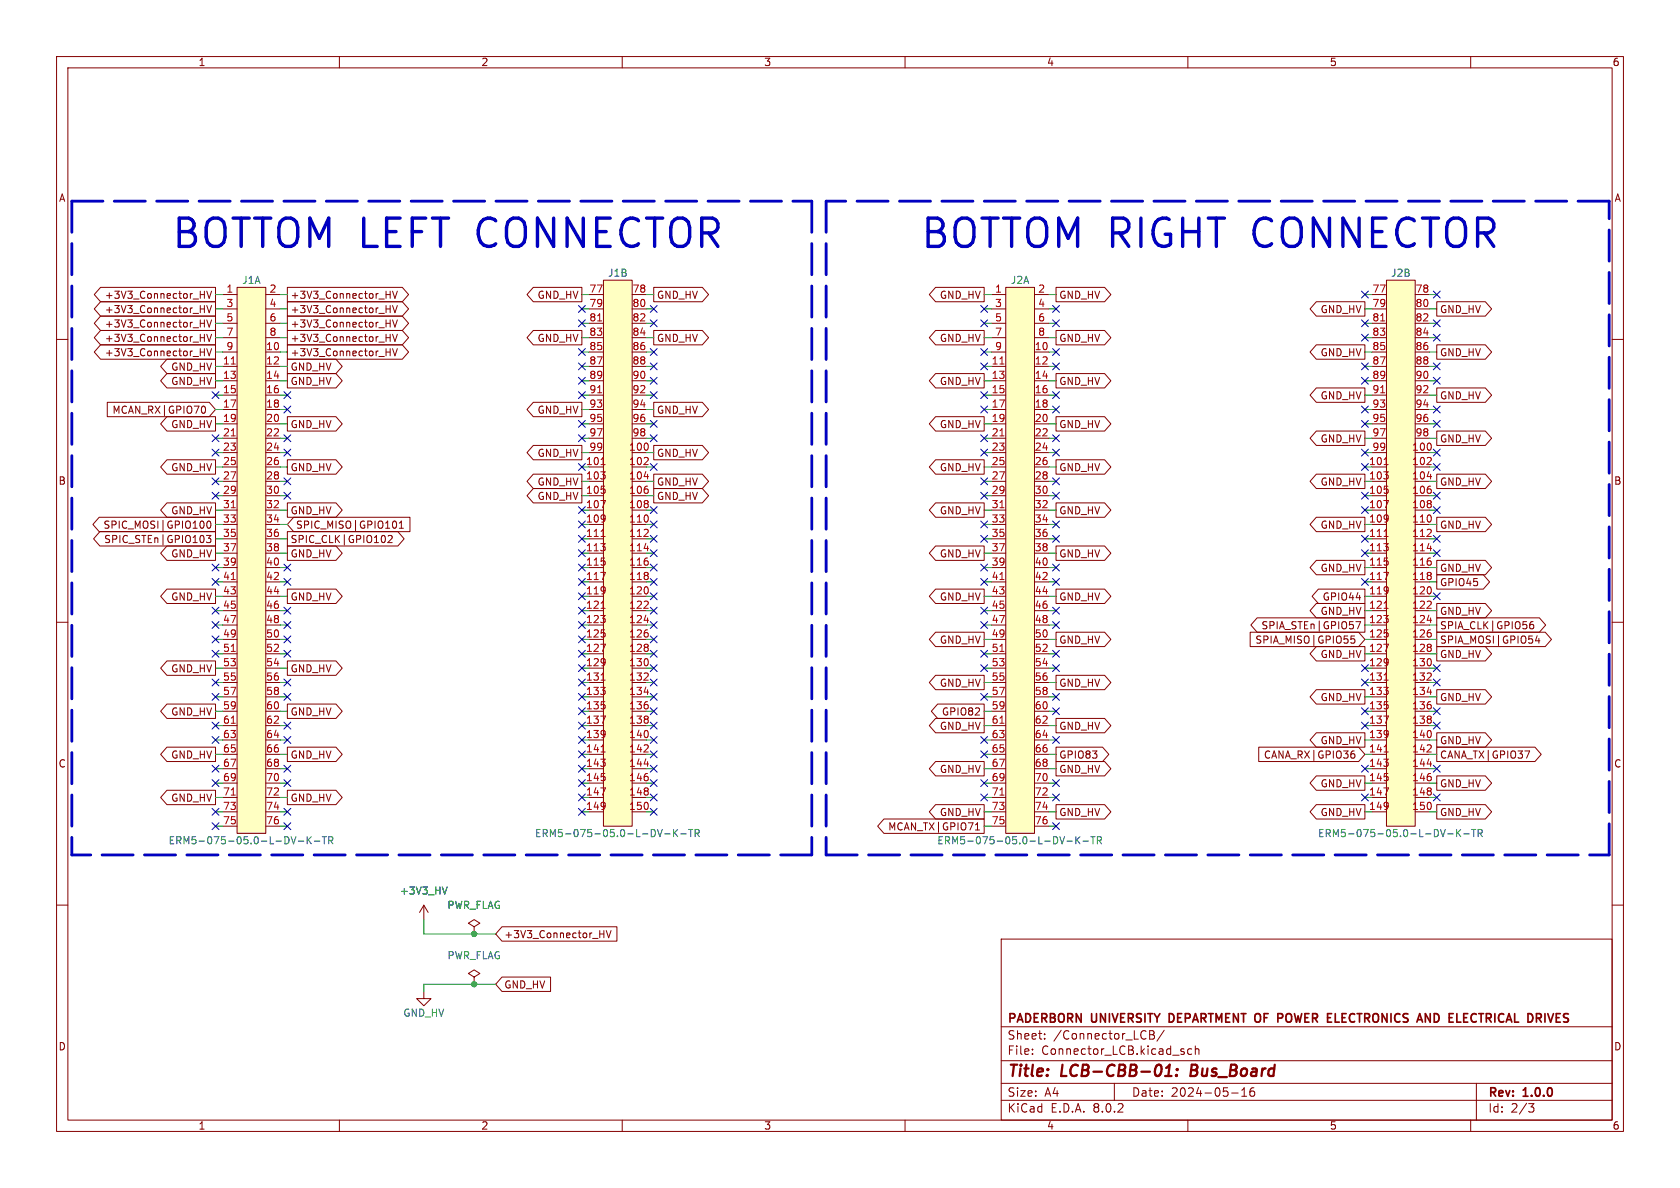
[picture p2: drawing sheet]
<svg xmlns="http://www.w3.org/2000/svg" width="297mm" height="210mm" viewBox="0 0 297 210" stroke-linecap="round" stroke-linejoin="round" font-family="sans-serif">
<defs><g id="words">
<g font-size="7" fill="#0000c2">
<text x="30.1" y="44.2">BOTTOM LEFT CONNECTOR</text>
<text x="162.5" y="44.2">BOTTOM RIGHT CONNECTOR</text>
</g>
<g font-size="2.8" fill="#840000">
<text x="178" y="190.9">Title:</text>
<text x="187.7" y="190.9">LCB-CBB-01:</text>
<text x="211.3" y="190.9">Bus_Board</text>
</g>
<g font-size="2.1" fill="#840000">
<text x="178" y="184">Sheet:</text>
<text x="178" y="181.2">PADERBORN</text>
<text x="186.2" y="184">/Connector_LCB/</text>
<text x="193" y="181.2">UNIVERSITY</text>
<text x="207.3" y="181.2">DEPARTMENT OF</text>
<text x="227.8" y="181.2">POWER</text>
<text x="237.1" y="181.2">ELECTRONICS</text>
<text x="253.7" y="181.2">AND</text>
<text x="259.8" y="181.2">ELECTRICAL DRIVES</text>
<text x="178" y="186.7">File:</text>
<text x="184.1" y="186.7">Connector_LCB.kicad_sch</text>
<text x="178" y="196.9">KiCad</text>
<text x="178" y="194.1">Size:</text>
<text x="184.7" y="194.1">A4</text>
<text x="185.7" y="196.9">E.D.A.</text>
<text x="193.3" y="196.9">8.0.2</text>
<text x="200" y="194.1">Date:</text>
<text x="207" y="194.1">2024-05-16</text>
<text x="263" y="194.3">Rev:</text>
<text x="263" y="196.9">Id:</text>
<text x="267.1" y="196.9">2/3</text>
<text x="269.4" y="194.3">1.0.0</text>
</g>
<g font-size="1.8" fill="#840000">
<text x="35" y="11.9">1</text>
<text x="85" y="11.9">2</text>
<text x="135" y="11.9">3</text>
<text x="185" y="11.9">4</text>
<text x="235" y="11.9">5</text>
<text x="285" y="11.9">6</text>
<text x="10.3" y="35.9">A</text>
<text x="285.3" y="35.9">A</text>
<text x="18.4" y="53">+3V3_Connector_HV</text>
<text x="51.3" y="53">+3V3_Connector_HV</text>
<text x="94.9" y="53">GND_HV</text>
<text x="116" y="53">GND_HV</text>
<text x="166.1" y="53">GND_HV</text>
<text x="187.2" y="53">GND_HV</text>
<text x="18.4" y="55.6">+3V3_Connector_HV</text>
<text x="18.4" y="58.1">+3V3_Connector_HV</text>
<text x="51.3" y="55.6">+3V3_Connector_HV</text>
<text x="51.3" y="58.1">+3V3_Connector_HV</text>
<text x="233.4" y="55.6">GND_HV</text>
<text x="254.5" y="55.6">GND_HV</text>
<text x="18.4" y="63.2">+3V3_Connector_HV</text>
<text x="18.4" y="60.6">+3V3_Connector_HV</text>
<text x="30.2" y="65.7">GND_HV</text>
<text x="51.3" y="65.7">GND_HV</text>
<text x="51.3" y="63.2">+3V3_Connector_HV</text>
<text x="51.3" y="60.6">+3V3_Connector_HV</text>
<text x="94.9" y="60.6">GND_HV</text>
<text x="116" y="60.6">GND_HV</text>
<text x="166.1" y="60.6">GND_HV</text>
<text x="187.2" y="60.6">GND_HV</text>
<text x="233.4" y="63.2">GND_HV</text>
<text x="254.5" y="63.2">GND_HV</text>
<text x="30.2" y="68.3">GND_HV</text>
<text x="51.3" y="68.3">GND_HV</text>
<text x="166.1" y="68.3">GND_HV</text>
<text x="187.2" y="68.3">GND_HV</text>
<text x="233.4" y="70.8">GND_HV</text>
<text x="254.5" y="70.8">GND_HV</text>
<text x="19.8" y="73.3">MCAN_RX|GPIO70</text>
<text x="30.2" y="75.9">GND_HV</text>
<text x="51.3" y="75.9">GND_HV</text>
<text x="94.9" y="73.3">GND_HV</text>
<text x="116" y="73.3">GND_HV</text>
<text x="166.1" y="75.9">GND_HV</text>
<text x="187.2" y="75.9">GND_HV</text>
<text x="30.2" y="83.5">GND_HV</text>
<text x="51.3" y="83.5">GND_HV</text>
<text x="94.9" y="81">GND_HV</text>
<text x="116" y="81">GND_HV</text>
<text x="166.1" y="83.5">GND_HV</text>
<text x="187.2" y="83.5">GND_HV</text>
<text x="233.4" y="78.4">GND_HV</text>
<text x="254.5" y="78.4">GND_HV</text>
<text x="10.3" y="85.9">B</text>
<text x="94.9" y="86">GND_HV</text>
<text x="94.9" y="88.6">GND_HV</text>
<text x="116" y="88.6">GND_HV</text>
<text x="116" y="86">GND_HV</text>
<text x="233.4" y="86">GND_HV</text>
<text x="254.5" y="86">GND_HV</text>
<text x="285.3" y="85.9">B</text>
<text x="18.2" y="93.7">SPIC_MOSI|GPIO100</text>
<text x="30.2" y="91.1">GND_HV</text>
<text x="51.3" y="91.1">GND_HV</text>
<text x="52.2" y="93.7">SPIC_MISO|GPIO101</text>
<text x="166.1" y="91.1">GND_HV</text>
<text x="187.2" y="91.1">GND_HV</text>
<text x="233.4" y="93.7">GND_HV</text>
<text x="254.5" y="93.7">GND_HV</text>
<text x="18.3" y="96.2">SPIC_STEn|GPIO103</text>
<text x="30.2" y="98.7">GND_HV</text>
<text x="51.3" y="96.2">SPIC_CLK|GPIO102</text>
<text x="51.3" y="98.7">GND_HV</text>
<text x="166.1" y="98.7">GND_HV</text>
<text x="187.2" y="98.7">GND_HV</text>
<text x="233.4" y="101.3">GND_HV</text>
<text x="254.5" y="101.3">GND_HV</text>
<text x="30.2" y="106.4">GND_HV</text>
<text x="51.3" y="106.4">GND_HV</text>
<text x="166.1" y="106.4">GND_HV</text>
<text x="187.2" y="106.4">GND_HV</text>
<text x="233.7" y="106.4">GPIO44</text>
<text x="254.5" y="103.8">GPIO45</text>
<text x="166.1" y="114">GND_HV</text>
<text x="187.2" y="114">GND_HV</text>
<text x="221.8" y="114">SPIA_MISO|GPIO55</text>
<text x="222.9" y="111.4">SPIA_STEn|GPIO57</text>
<text x="233.4" y="108.9">GND_HV</text>
<text x="254.5" y="114">SPIA_MOSI|GPIO54</text>
<text x="254.5" y="108.9">GND_HV</text>
<text x="254.5" y="111.4">SPIA_CLK|GPIO56</text>
<text x="30.2" y="119.1">GND_HV</text>
<text x="51.3" y="119.1">GND_HV</text>
<text x="233.4" y="116.5">GND_HV</text>
<text x="254.5" y="116.5">GND_HV</text>
<text x="166.1" y="121.6">GND_HV</text>
<text x="187.2" y="121.6">GND_HV</text>
<text x="233.4" y="124.1">GND_HV</text>
<text x="254.5" y="124.1">GND_HV</text>
<text x="30.2" y="126.7">GND_HV</text>
<text x="51.3" y="126.7">GND_HV</text>
<text x="166.1" y="129.2">GND_HV</text>
<text x="166.4" y="126.7">GPIO82</text>
<text x="187.2" y="129.2">GND_HV</text>
<text x="233.4" y="131.8">GND_HV</text>
<text x="254.5" y="131.8">GND_HV</text>
<text x="10.3" y="135.9">C</text>
<text x="30.2" y="134.3">GND_HV</text>
<text x="51.3" y="134.3">GND_HV</text>
<text x="166.1" y="136.8">GND_HV</text>
<text x="187.2" y="134.3">GPIO83</text>
<text x="187.2" y="136.8">GND_HV</text>
<text x="223.3" y="134.3">CANA_RX|GPIO36</text>
<text x="254.5" y="134.3">CANA_TX|GPIO37</text>
<text x="285.3" y="135.9">C</text>
<text x="30.2" y="141.9">GND_HV</text>
<text x="51.3" y="141.9">GND_HV</text>
<text x="233.4" y="139.4">GND_HV</text>
<text x="254.5" y="139.4">GND_HV</text>
<text x="156.9" y="147">MCAN_TX|GPIO71</text>
<text x="166.1" y="144.5">GND_HV</text>
<text x="187.2" y="144.5">GND_HV</text>
<text x="233.4" y="144.5">GND_HV</text>
<text x="254.5" y="144.5">GND_HV</text>
<text x="89.1" y="166.1">+3V3_Connector_HV</text>
<text x="89.1" y="174.9">GND_HV</text>
<text x="10.3" y="185.9">D</text>
<text x="285.3" y="185.9">D</text>
<text x="35" y="199.9">1</text>
<text x="85" y="199.9">2</text>
<text x="135" y="199.9">3</text>
<text x="185" y="199.9">4</text>
<text x="235" y="199.9">5</text>
<text x="285" y="199.9">6</text>
</g>
<g font-size="1.8" fill="#a90000">
<text x="39.9" y="51.8">1</text>
<text x="47.6" y="51.8">2</text>
<text x="104.1" y="51.8">77</text>
<text x="111.7" y="51.8">78</text>
<text x="175.8" y="51.8">1</text>
<text x="183.4" y="51.8">2</text>
<text x="242.5" y="51.8">77</text>
<text x="250.1" y="51.8">78</text>
<text x="39.9" y="54.4">3</text>
<text x="39.9" y="56.9">5</text>
<text x="39.9" y="59.4">7</text>
<text x="47.6" y="54.4">4</text>
<text x="47.6" y="56.9">6</text>
<text x="47.6" y="59.4">8</text>
<text x="104.1" y="54.4">79</text>
<text x="104.1" y="56.9">81</text>
<text x="104.1" y="59.4">83</text>
<text x="111.7" y="54.4">80</text>
<text x="111.7" y="56.9">82</text>
<text x="111.7" y="59.4">84</text>
<text x="175.8" y="54.4">3</text>
<text x="175.8" y="56.9">5</text>
<text x="175.8" y="59.4">7</text>
<text x="183.4" y="54.4">4</text>
<text x="183.4" y="56.9">6</text>
<text x="183.4" y="59.4">8</text>
<text x="242.5" y="54.4">79</text>
<text x="242.5" y="56.9">81</text>
<text x="242.5" y="59.4">83</text>
<text x="250.1" y="54.4">80</text>
<text x="250.1" y="56.9">82</text>
<text x="250.1" y="59.4">84</text>
<text x="39.3" y="64.5">11</text>
<text x="39.9" y="62">9</text>
<text x="46.9" y="62">10</text>
<text x="46.9" y="64.5">12</text>
<text x="104.1" y="62">85</text>
<text x="104.1" y="64.5">87</text>
<text x="111.7" y="62">86</text>
<text x="111.7" y="64.5">88</text>
<text x="175.2" y="64.5">11</text>
<text x="175.8" y="62">9</text>
<text x="182.8" y="62">10</text>
<text x="182.8" y="64.5">12</text>
<text x="242.5" y="62">85</text>
<text x="242.5" y="64.5">87</text>
<text x="250.1" y="62">86</text>
<text x="250.1" y="64.5">88</text>
<text x="39.3" y="67.1">13</text>
<text x="39.3" y="69.6">15</text>
<text x="46.9" y="67.1">14</text>
<text x="46.9" y="69.6">16</text>
<text x="104.1" y="67.1">89</text>
<text x="104.1" y="69.6">91</text>
<text x="111.7" y="67.1">90</text>
<text x="111.7" y="69.6">92</text>
<text x="175.2" y="67.1">13</text>
<text x="175.2" y="69.6">15</text>
<text x="182.8" y="67.1">14</text>
<text x="182.8" y="69.6">16</text>
<text x="242.5" y="67.1">89</text>
<text x="242.5" y="69.6">91</text>
<text x="250.1" y="67.1">90</text>
<text x="250.1" y="69.6">92</text>
<text x="39.3" y="72.1">17</text>
<text x="39.3" y="74.7">19</text>
<text x="39.3" y="77.2">21</text>
<text x="46.9" y="72.1">18</text>
<text x="46.9" y="74.7">20</text>
<text x="46.9" y="77.2">22</text>
<text x="104.1" y="72.1">93</text>
<text x="104.1" y="74.7">95</text>
<text x="104.1" y="77.2">97</text>
<text x="111.7" y="72.1">94</text>
<text x="111.7" y="74.7">96</text>
<text x="111.7" y="77.2">98</text>
<text x="175.2" y="72.1">17</text>
<text x="175.2" y="74.7">19</text>
<text x="175.2" y="77.2">21</text>
<text x="182.8" y="72.1">18</text>
<text x="182.8" y="74.7">20</text>
<text x="182.8" y="77.2">22</text>
<text x="242.5" y="72.1">93</text>
<text x="242.5" y="74.7">95</text>
<text x="242.5" y="77.2">97</text>
<text x="250.1" y="72.1">94</text>
<text x="250.1" y="74.7">96</text>
<text x="250.1" y="77.2">98</text>
<text x="39.3" y="79.8">23</text>
<text x="39.3" y="82.3">25</text>
<text x="46.9" y="79.8">24</text>
<text x="46.9" y="82.3">26</text>
<text x="103.5" y="82.3">101</text>
<text x="104.1" y="79.8">99</text>
<text x="111.1" y="79.8">100</text>
<text x="111.1" y="82.3">102</text>
<text x="175.2" y="79.8">23</text>
<text x="175.2" y="82.3">25</text>
<text x="182.8" y="79.8">24</text>
<text x="182.8" y="82.3">26</text>
<text x="241.9" y="82.3">101</text>
<text x="242.5" y="79.8">99</text>
<text x="249.5" y="79.8">100</text>
<text x="249.5" y="82.3">102</text>
<text x="39.3" y="84.8">27</text>
<text x="39.3" y="87.4">29</text>
<text x="39.3" y="89.9">31</text>
<text x="46.9" y="84.8">28</text>
<text x="46.9" y="87.4">30</text>
<text x="46.9" y="89.9">32</text>
<text x="103.5" y="84.8">103</text>
<text x="103.5" y="87.4">105</text>
<text x="103.5" y="89.9">107</text>
<text x="111.1" y="84.8">104</text>
<text x="111.1" y="87.4">106</text>
<text x="111.1" y="89.9">108</text>
<text x="175.2" y="84.8">27</text>
<text x="175.2" y="87.4">29</text>
<text x="175.2" y="89.9">31</text>
<text x="182.8" y="84.8">28</text>
<text x="182.8" y="87.4">30</text>
<text x="182.8" y="89.9">32</text>
<text x="241.9" y="84.8">103</text>
<text x="241.9" y="87.4">105</text>
<text x="241.9" y="89.9">107</text>
<text x="249.5" y="84.8">104</text>
<text x="249.5" y="87.4">106</text>
<text x="249.5" y="89.9">108</text>
<text x="39.3" y="92.5">33</text>
<text x="39.3" y="95">35</text>
<text x="46.9" y="92.5">34</text>
<text x="46.9" y="95">36</text>
<text x="103.5" y="92.5">109</text>
<text x="103.5" y="95">111</text>
<text x="111.1" y="92.5">110</text>
<text x="111.1" y="95">112</text>
<text x="175.2" y="92.5">33</text>
<text x="175.2" y="95">35</text>
<text x="182.8" y="92.5">34</text>
<text x="182.8" y="95">36</text>
<text x="241.9" y="92.5">109</text>
<text x="241.9" y="95">111</text>
<text x="249.5" y="92.5">110</text>
<text x="249.5" y="95">112</text>
<text x="39.3" y="97.5">37</text>
<text x="39.3" y="100.1">39</text>
<text x="46.9" y="97.5">38</text>
<text x="46.9" y="100.1">40</text>
<text x="103.5" y="97.5">113</text>
<text x="103.5" y="100.1">115</text>
<text x="111.1" y="97.5">114</text>
<text x="111.1" y="100.1">116</text>
<text x="175.2" y="97.5">37</text>
<text x="175.2" y="100.1">39</text>
<text x="182.8" y="97.5">38</text>
<text x="182.8" y="100.1">40</text>
<text x="241.9" y="97.5">113</text>
<text x="241.9" y="100.1">115</text>
<text x="249.5" y="97.5">114</text>
<text x="249.5" y="100.1">116</text>
<text x="39.3" y="102.6">41</text>
<text x="39.3" y="105.2">43</text>
<text x="39.3" y="107.7">45</text>
<text x="46.9" y="102.6">42</text>
<text x="46.9" y="105.2">44</text>
<text x="46.9" y="107.7">46</text>
<text x="103.5" y="102.6">117</text>
<text x="103.5" y="105.2">119</text>
<text x="103.5" y="107.7">121</text>
<text x="111.1" y="102.6">118</text>
<text x="111.1" y="105.2">120</text>
<text x="111.1" y="107.7">122</text>
<text x="175.2" y="102.6">41</text>
<text x="175.2" y="105.2">43</text>
<text x="175.2" y="107.7">45</text>
<text x="182.8" y="102.6">42</text>
<text x="182.8" y="105.2">44</text>
<text x="182.8" y="107.7">46</text>
<text x="241.9" y="102.6">117</text>
<text x="241.9" y="105.2">119</text>
<text x="241.9" y="107.7">121</text>
<text x="249.5" y="102.6">118</text>
<text x="249.5" y="105.2">120</text>
<text x="249.5" y="107.7">122</text>
<text x="39.3" y="110.2">47</text>
<text x="39.3" y="112.8">49</text>
<text x="46.9" y="110.2">48</text>
<text x="46.9" y="112.8">50</text>
<text x="103.5" y="110.2">123</text>
<text x="103.5" y="112.8">125</text>
<text x="111.1" y="110.2">124</text>
<text x="111.1" y="112.8">126</text>
<text x="175.2" y="110.2">47</text>
<text x="175.2" y="112.8">49</text>
<text x="182.8" y="110.2">48</text>
<text x="182.8" y="112.8">50</text>
<text x="241.9" y="110.2">123</text>
<text x="241.9" y="112.8">125</text>
<text x="249.5" y="110.2">124</text>
<text x="249.5" y="112.8">126</text>
<text x="39.3" y="115.3">51</text>
<text x="39.3" y="117.9">53</text>
<text x="46.9" y="115.3">52</text>
<text x="46.9" y="117.9">54</text>
<text x="103.5" y="115.3">127</text>
<text x="103.5" y="117.9">129</text>
<text x="111.1" y="115.3">128</text>
<text x="111.1" y="117.9">130</text>
<text x="175.2" y="115.3">51</text>
<text x="175.2" y="117.9">53</text>
<text x="182.8" y="115.3">52</text>
<text x="182.8" y="117.9">54</text>
<text x="241.9" y="115.3">127</text>
<text x="241.9" y="117.9">129</text>
<text x="249.5" y="115.3">128</text>
<text x="249.5" y="117.9">130</text>
<text x="39.3" y="120.4">55</text>
<text x="39.3" y="122.9">57</text>
<text x="39.3" y="125.5">59</text>
<text x="46.9" y="120.4">56</text>
<text x="46.9" y="122.9">58</text>
<text x="46.9" y="125.5">60</text>
<text x="103.5" y="120.4">131</text>
<text x="103.5" y="122.9">133</text>
<text x="103.5" y="125.5">135</text>
<text x="111.1" y="120.4">132</text>
<text x="111.1" y="122.9">134</text>
<text x="111.1" y="125.5">136</text>
<text x="175.2" y="120.4">55</text>
<text x="175.2" y="122.9">57</text>
<text x="175.2" y="125.5">59</text>
<text x="182.8" y="120.4">56</text>
<text x="182.8" y="122.9">58</text>
<text x="182.8" y="125.5">60</text>
<text x="241.9" y="120.4">131</text>
<text x="241.9" y="122.9">133</text>
<text x="241.9" y="125.5">135</text>
<text x="249.5" y="120.4">132</text>
<text x="249.5" y="122.9">134</text>
<text x="249.5" y="125.5">136</text>
<text x="39.3" y="128">61</text>
<text x="39.3" y="130.6">63</text>
<text x="46.9" y="128">62</text>
<text x="46.9" y="130.6">64</text>
<text x="103.5" y="128">137</text>
<text x="103.5" y="130.6">139</text>
<text x="111.1" y="128">138</text>
<text x="111.1" y="130.6">140</text>
<text x="175.2" y="128">61</text>
<text x="175.2" y="130.6">63</text>
<text x="182.8" y="128">62</text>
<text x="182.8" y="130.6">64</text>
<text x="241.9" y="128">137</text>
<text x="241.9" y="130.6">139</text>
<text x="249.5" y="128">138</text>
<text x="249.5" y="130.6">140</text>
<text x="39.3" y="133.1">65</text>
<text x="39.3" y="135.6">67</text>
<text x="46.9" y="133.1">66</text>
<text x="46.9" y="135.6">68</text>
<text x="103.5" y="133.1">141</text>
<text x="103.5" y="135.6">143</text>
<text x="111.1" y="133.1">142</text>
<text x="111.1" y="135.6">144</text>
<text x="175.2" y="133.1">65</text>
<text x="175.2" y="135.6">67</text>
<text x="182.8" y="133.1">66</text>
<text x="182.8" y="135.6">68</text>
<text x="241.9" y="133.1">141</text>
<text x="241.9" y="135.6">143</text>
<text x="249.5" y="133.1">142</text>
<text x="249.5" y="135.6">144</text>
<text x="39.3" y="138.2">69</text>
<text x="39.3" y="140.7">71</text>
<text x="39.3" y="143.3">73</text>
<text x="46.9" y="138.2">70</text>
<text x="46.9" y="140.7">72</text>
<text x="46.9" y="143.3">74</text>
<text x="103.5" y="138.2">145</text>
<text x="103.5" y="140.7">147</text>
<text x="103.5" y="143.3">149</text>
<text x="111.1" y="138.2">146</text>
<text x="111.1" y="140.7">148</text>
<text x="111.1" y="143.3">150</text>
<text x="175.2" y="138.2">69</text>
<text x="175.2" y="140.7">71</text>
<text x="175.2" y="143.3">73</text>
<text x="182.8" y="138.2">70</text>
<text x="182.8" y="140.7">72</text>
<text x="182.8" y="143.3">74</text>
<text x="241.9" y="138.2">145</text>
<text x="241.9" y="140.7">147</text>
<text x="241.9" y="143.3">149</text>
<text x="249.5" y="138.2">146</text>
<text x="249.5" y="140.7">148</text>
<text x="249.5" y="143.3">150</text>
<text x="39.3" y="145.8">75</text>
<text x="46.9" y="145.8">76</text>
<text x="175.2" y="145.8">75</text>
<text x="182.8" y="145.8">76</text>
</g>
<g font-size="1.8" fill="#006464">
<text x="42.7" y="50.4">J1A</text>
<text x="107.4" y="49.1">J1B</text>
<text x="178.6" y="50.4">J2A</text>
<text x="245.8" y="49.1">J2B</text>
<text x="29.7" y="149.5">ERM5-075-05.0-L-DV-K-TR</text>
<text x="94.5" y="148.2">ERM5-075-05.0-L-DV-K-TR</text>
<text x="165.6" y="149.5">ERM5-075-05.0-L-DV-K-TR</text>
<text x="232.9" y="148.2">ERM5-075-05.0-L-DV-K-TR</text>
<text x="70.6" y="158.3">+3V3_HV</text>
<text x="79" y="160.9">PWR_FLAG</text>
<text x="79" y="169.8">PWR_FLAG</text>
<text x="71.2" y="179.9">GND_HV</text>
</g>
</g></defs>
<g fill="none" stroke="#840000" stroke-width=".18">
<path d="M10 10h277v190h-277zM12 12h273v186h-273zM60 10v2M110 10v2M160 10v2M210 10v2M260 10v2M10 60h2M285 60h2M10 110h2M285 110h2M10 160h2"/>
<path d="M285 160h2M177 166h108v32h-108zM60 198v2M110 198v2M160 198v2M177 194.5h108M177 191.5h108M177 187.5h108M177 181.5h108M182.5 186.3v.1M182.5 185.5v.1M184.7 183.6v.1"/>
<path d="M184.7 182.8v.1M197 191.5v3M203.2 182.2h.5l.3 .1v.3l-.3 .3a.4 .4 0 0 1 .4 .4 .4 .4 0 0 1-.3 .4h-.6zM203.2 182.9h.5M205.8 182.1l-1.3 2M210 198v2M210.7 185.5l-.5-.1-.2 .3v.4l.1 .2h.6M211.3 185.5l.2-.1 .4 .1 .1 .9M211.3 184.9v1.5M217.7 193.2h1.2M219.5 193.8h.9M219.5 192.7l.5-.4v1.5"/>
<path d="M221.7 192.3a.59 .59 0 0 0-.7 .6v.6l.1 .2 .4 .1 .2-.1 .1-.5-.1-.3h-.5l-.2 .3M260 198v2M261 191.5v6.5M270.2 195.1h1l-.5 .6 .4 .1 .1 .5-.3 .3h-.4"/>
</g>
<path d="M206 190.2h1.1M206.1 188.8l.7-.6-.3 2M208 190l.1 .1-.1 .1M208 190l-.1 .1 .1 .1M208 190v.2M208.1 189v.2M208.1 189l.1 .1-.1 .1M208.1 189l-.1 .1 .1 .1M210.7 188.2l-.3 2h.8" fill="none" stroke="#840000" stroke-width=".4"/>
<path d="M207.1 179.2h-.4v1.5h.4M226.7 179.3v.5M252 179.2l.8 1.5v-1.5M258.8 179.2h.7M258.8 179.9h.5M236.1 180.7h.7M258.8 180.7h.7" fill="none" stroke="#840000" stroke-width=".3"/>
<path d="M41.9 50.8h5.1v96.5h-5.1z" fill="#ffffc2"/>
<g fill="none" stroke="#840000" stroke-width=".18">
<path d="M39.4 52.1h2.5M39.4 54.6h2.5M39.4 57.2h2.5M39.4 59.7h2.5M41.9 50.8h5.1v96.5h-5.1zM47 52.1h2.5M47 54.6h2.5M47 57.2h2.5M47 59.7h2.5M39.4 62.2h2.5M39.4 64.8h2.5M39.4 67.3h2.5"/>
<path d="M39.4 69.9h2.5M39.4 72.4h2.5M39.4 74.9h2.5M39.4 77.5h2.5M47 62.2h2.5M47 64.8h2.5M47 67.3h2.5M47 69.9h2.5M47 72.4h2.5M47 74.9h2.5M47 77.5h2.5M39.4 80h2.5"/>
<path d="M39.4 82.6h2.5M39.4 85.1h2.5M39.4 87.6h2.5M39.4 90.2h2.5M39.4 92.7h2.5M39.4 95.3h2.5M39.4 97.8h2.5M47 80h2.5M47 82.6h2.5M47 85.1h2.5M47 87.6h2.5M47 90.2h2.5"/>
<path d="M47 92.7h2.5M47 95.3h2.5M47 97.8h2.5M39.4 100.3h2.5M39.4 102.9h2.5M39.4 105.4h2.5M39.4 108h2.5M39.4 110.5h2.5M39.4 113h2.5M39.4 115.6h2.5M39.4 118.1h2.5M47 100.3h2.5"/>
<path d="M47 102.9h2.5M47 105.4h2.5M47 108h2.5M47 110.5h2.5M47 113h2.5M47 115.6h2.5M47 118.1h2.5M39.4 120.7h2.5M39.4 123.2h2.5M39.4 125.7h2.5M39.4 128.3h2.5M39.4 130.8h2.5"/>
<path d="M39.4 133.4h2.5M39.4 135.9h2.5M39.4 138.4h2.5M47 120.7h2.5M47 123.2h2.5M47 125.7h2.5M47 128.3h2.5M47 130.8h2.5M47 133.4h2.5M47 135.9h2.5M47 138.4h2.5M39.4 141h2.5"/>
<path d="M39.4 143.5h2.5M39.4 146.1h2.5M47 141h2.5M47 143.5h2.5M47 146.1h2.5"/>
</g>
<path d="M40.9 64.4h.7M40.9 77.1h.7M40.9 89.8h.7M40.9 102.5h.7M40.9 115.2h.7M40.9 127.9h.7M40.9 140.6h.7" fill="none" stroke="#a90000" stroke-width=".18"/>
<path d="M52.3 147.9l-.4 1.3M52.7 148.7h1M54.3 147.9v1.3M54.5 148.4l.5 .8M55 147.9l-.7 .7M55.6 148.7h.9M57 147.9h.7M57.3 147.9v1.3M58.1 148.6l.6-.1 .1-.2v-.3l-.7-.1v1.3M58.4 148.6l.4 .6" fill="none" stroke="#006464" stroke-width=".18"/>
<path d="M177.8 50.8h5.1v96.5h-5.1z" fill="#ffffc2"/>
<g fill="none" stroke="#840000" stroke-width=".18">
<path d="M175.3 52.1h2.5M175.3 54.6h2.5M175.3 57.2h2.5M175.3 59.7h2.5M177.8 50.8h5.1v96.5h-5.1zM182.9 52.1h2.5M182.9 54.6h2.5M182.9 57.2h2.5M182.9 59.7h2.5M175.3 62.2h2.5M175.3 64.8h2.5M175.3 67.3h2.5"/>
<path d="M175.3 69.9h2.5M175.3 72.4h2.5M175.3 74.9h2.5M175.3 77.5h2.5M182.9 62.2h2.5M182.9 64.8h2.5M182.9 67.3h2.5M182.9 69.9h2.5M182.9 72.4h2.5M182.9 74.9h2.5M182.9 77.5h2.5M175.3 80h2.5"/>
<path d="M175.3 82.6h2.5M175.3 85.1h2.5M175.3 87.6h2.5M175.3 90.2h2.5M175.3 92.7h2.5M175.3 95.3h2.5M175.3 97.8h2.5M182.9 80h2.5M182.9 82.6h2.5M182.9 85.1h2.5M182.9 87.6h2.5M182.9 90.2h2.5"/>
<path d="M182.9 92.7h2.5M182.9 95.3h2.5M182.9 97.8h2.5M175.3 100.3h2.5M175.3 102.9h2.5M175.3 105.4h2.5M175.3 108h2.5M175.3 110.5h2.5M175.3 113h2.5M175.3 115.6h2.5M175.3 118.1h2.5M182.9 100.3h2.5"/>
<path d="M182.9 102.9h2.5M182.9 105.4h2.5M182.9 108h2.5M182.9 110.5h2.5M182.9 113h2.5M182.9 115.6h2.5M182.9 118.1h2.5M175.3 120.7h2.5M175.3 123.2h2.5M175.3 125.7h2.5M175.3 128.3h2.5M175.3 130.8h2.5"/>
<path d="M175.3 133.4h2.5M175.3 135.9h2.5M175.3 138.4h2.5M182.9 120.7h2.5M182.9 123.2h2.5M182.9 125.7h2.5M182.9 128.3h2.5M182.9 130.8h2.5M182.9 133.4h2.5M182.9 135.9h2.5M182.9 138.4h2.5M175.3 141h2.5"/>
<path d="M175.3 143.5h2.5M175.3 146.1h2.5M182.9 141h2.5M182.9 143.5h2.5M182.9 146.1h2.5"/>
</g>
<path d="M176.8 64.4h.7M176.8 77.1h.7M176.8 89.8h.7M176.8 102.5h.7M176.8 115.2h.7M176.8 127.9h.7M176.8 140.6h.7" fill="none" stroke="#a90000" stroke-width=".18"/>
<path d="M188.2 147.9l-.4 1.3M188.6 148.7h1M190.2 147.9v1.3M190.4 148.4l.5 .8M190.9 147.9l-.7 .7M191.5 148.7h.9M192.9 147.9h.7M193.2 147.9v1.3M194 148.6l.6-.1 .1-.2v-.3l-.7-.1v1.3M194.3 148.6l.4 .6" fill="none" stroke="#006464" stroke-width=".18"/>
<path d="M106.7 49.5h5.1v96.6h-5.1z" fill="#ffffc2"/>
<g fill="none" stroke="#840000" stroke-width=".18">
<path d="M104.1 52.1h2.6M104.1 54.6h2.6M104.1 57.2h2.6M104.1 59.7h2.6M106.7 49.5h5.1v96.6h-5.1zM111.8 52.1h2.5M111.8 54.6h2.5M111.8 57.2h2.5M111.8 59.7h2.5M104.1 62.2h2.6M104.1 64.8h2.6M104.1 67.3h2.6"/>
<path d="M104.1 69.9h2.6M104.1 72.4h2.6M104.1 74.9h2.6M104.1 77.5h2.6M111.8 62.2h2.5M111.8 64.8h2.5M111.8 67.3h2.5M111.8 69.9h2.5M111.8 72.4h2.5M111.8 74.9h2.5M111.8 77.5h2.5M104.1 80h2.6"/>
<path d="M74.9 175.3v1.2h1.3l-1.3 1.3-1.2-1.3h1.2"/>
</g>
<g fill="none" stroke="#a90000" stroke-width=".18">
<path d="M105.7 56.7h.7M105.7 69.4h.7M106.2 88.5h.8l-.5 1.3M106.3 82.1h.7M106.3 94.8h.7M113.8 82.1h.8M113.8 94.8h.8M113.9 84.2h.8M113.9 96.9h.8M114.5 81v.4M114.5 93.7v.4M106.2 101.2h.8l-.5 1.3"/>
<path d="M106.2 113.9h.8l-.5 1.3M106.3 107.5h.7M113.8 107.5h.8M113.9 109.6h.8M114.5 106.4v.4M114.5 119.1v.4M106.2 126.6h.8l-.5 1.3M106.2 139.3h.8l-.5 1.3M106.3 120.2h.7M106.3 132.9h.7M113.8 120.2h.8M113.8 132.9h.8"/>
<path d="M113.9 122.3h.8M113.9 135h.8M114.5 131.8v.4"/>
</g>
<path d="M117.1 146.6l-.4 1.3M117.5 147.4h1M119.1 146.6v1.3M119.3 147.2l.5 .7M119.8 146.6l-.7 .8M120.3 147.4h1M121.7 146.6h.8M122.1 146.6v1.3M122.9 147.3l.6-.1 .1-.1v-.3l-.7-.2v1.3M123.2 147.3l.4 .6" fill="none" stroke="#006464" stroke-width=".18"/>
<path d="M245.1 49.5h5.1v96.6h-5.1z" fill="#ffffc2"/>
<g fill="none" stroke="#840000" stroke-width=".18">
<path d="M17.8 53.3h20.3v2.6h-20.3l-1.1-1.3zM17.8 50.8h20.3v2.5h-20.3l-1.1-1.2zM17.8 55.9h20.3v2.5h-20.3l-1.1-1.2zM17.8 58.4h20.3v2.6h-20.3l-1.1-1.3zM35.4 52.1h.7M35.4 54.6h.7M35.4 57.2h.7M35.4 59.7h.7M36.1 51.5v1.2M36.1 54v1.3M36.1 56.6v1.2M36.1 59.1v1.3"/>
<path d="M36.6 54l.4 1.3 .4-1.3M36.6 51.5l.4 1.2 .4-1.2M36.6 56.6l.4 1.2 .4-1.2M36.6 59.1l.4 1.3 .4-1.3M50.8 53.3h20.3l1.1 1.3-1.1 1.3h-20.3zM50.8 58.4h20.3l1.1 1.3-1.1 1.3h-20.3zM50.8 50.8h20.3l1.1 1.3-1.1 1.2h-20.3zM50.8 55.9h20.3l1.1 1.3-1.1 1.2h-20.3zM68.2 52.1h.8M68.2 54.6h.8M68.2 57.2h.8M68.2 59.7h.8"/>
<path d="M69 51.5v1.2M69 54v1.3M69 56.6v1.2M69 59.1v1.3M69.4 54l.4 1.3 .4-1.3M69.4 59.1l.4 1.3 .4-1.3M69.4 51.5l.4 1.2 .4-1.2M69.4 56.6l.4 1.2 .4-1.2M94.3 58.4h8.6v2.6h-8.6l-1.1-1.3zM94.3 50.8h8.6v2.5h-8.6l-1.1-1.2zM115.6 50.8h8.6l1.1 1.3-1.1 1.2h-8.6zM115.6 58.4h8.6l1.1 1.3-1.1 1.3h-8.6z"/>
<path d="M165.4 50.8h8.6v2.5h-8.6l-1.1-1.2zM165.4 58.4h8.6v2.6h-8.6l-1.1-1.3zM186.7 50.8h8.6l1.1 1.3-1.1 1.2h-8.6zM186.7 58.4h8.6l1.1 1.3-1.1 1.3h-8.6zM232.7 53.3h8.6v2.6h-8.6l-1.1-1.3zM242.6 52.1h2.5M242.6 54.6h2.5M242.6 57.2h2.5M242.6 59.7h2.5M245.1 49.5h5.1v96.6h-5.1zM250.2 52.1h2.5M250.2 54.6h2.5"/>
<path d="M250.2 57.2h2.5M250.2 59.7h2.5M254 53.3h8.6l1.1 1.3-1.1 1.3h-8.6zM17.8 61h20.3v2.5h-20.3l-1.1-1.3zM19 71.1h18l1.1 1.3-1.1 1.3h-18zM29.5 63.5h8.6v2.5h-8.6l-1.1-1.2zM29.5 66h8.6v2.6h-8.6l-1.1-1.3zM29.5 73.7h8.6v2.5h-8.6l-1.1-1.3zM35.4 62.2h.7M35.8 71.9l.1-.1a.68 .68 0 0 1 .4 .6 .68 .68 0 0 1-.4 .7l-.1-.1M36.1 61.6v1.3M36.6 61.6l.4 1.3 .4-1.3"/>
<path d="M50.8 73.7h8.6l1.1 1.2-1.1 1.3h-8.6zM50.8 66h8.6l1.1 1.3-1.1 1.3h-8.6zM50.8 63.5h8.6l1.1 1.3-1.1 1.2h-8.6zM50.8 61h20.3l1.1 1.2-1.1 1.3h-20.3zM68.2 62.2h.8M69 61.6v1.3M69.4 61.6l.4 1.3 .4-1.3M94.3 78.7h8.6v2.6h-8.6l-1.1-1.3zM94.3 71.1h8.6v2.6h-8.6l-1.1-1.3zM115.6 78.7h8.6l1.1 1.3-1.1 1.3h-8.6zM115.6 71.1h8.6l1.1 1.3-1.1 1.3h-8.6zM165.4 66h8.6v2.6h-8.6l-1.1-1.3z"/>
<path d="M165.4 73.7h8.6v2.5h-8.6l-1.1-1.3zM186.7 66h8.6l1.1 1.3-1.1 1.3h-8.6zM186.7 73.7h8.6l1.1 1.2-1.1 1.3h-8.6zM232.7 76.2h8.6v2.5h-8.6l-1.1-1.2zM232.7 61h8.6v2.5h-8.6l-1.1-1.3zM232.7 68.6h8.6v2.5h-8.6l-1.1-1.2zM242.6 62.2h2.5M242.6 64.8h2.5M242.6 67.3h2.5M242.6 69.9h2.5M242.6 72.4h2.5M242.6 74.9h2.5"/>
<path d="M242.6 77.5h2.5M250.2 62.2h2.5M250.2 64.8h2.5M250.2 67.3h2.5M250.2 69.9h2.5M250.2 72.4h2.5M250.2 74.9h2.5M250.2 77.5h2.5M254 68.6h8.6l1.1 1.3-1.1 1.2h-8.6zM254 61h8.6l1.1 1.2-1.1 1.3h-8.6zM254 76.2h8.6l1.1 1.3-1.1 1.2h-8.6zM17.5 91.4h20.6v2.6h-20.6l-1.1-1.3z"/>
<path d="M17.7 94h20.4v2.5h-20.4l-1.2-1.2zM29.5 88.9h8.6v2.5h-8.6l-1.1-1.2zM29.5 81.3h8.6v2.5h-8.6l-1.1-1.2zM29.5 96.5h8.6v2.6h-8.6l-1.1-1.3zM36.5 94.7h.8l-.4 .4 .3 .2v.5l-.2 .1-.5-.1M36.7 92.2l.2-.1a.68 .68 0 0 1 .4 .6 .68 .68 0 0 1-.4 .7 .84 .84 0 0 1-.2-1.2zM50.8 81.3h8.6l1.1 1.3-1.1 1.2h-8.6zM50.8 94h19.5l1.1 1.3-1.1 1.2h-19.5zM50.8 88.9h8.6l1.1 1.3-1.1 1.2h-8.6zM50.8 96.5h8.6l1.1 1.3-1.1 1.3h-8.6zM51.9 91.4h20.6v2.6h-20.6l-1.1-1.3zM68.8 94.7l-.2 .1"/>
<path d="M69.1 94.7l.2 .2v.3l-.7 .7h.7M69.9 92.2l.2 .4-.2 .7M70.6 93.4h.7M70.6 92.5l.4-.4v1.3M94.3 83.8h8.6v2.6h-8.6l-1.1-1.3zM94.3 86.4h8.6v2.5h-8.6l-1.1-1.3zM115.6 86.4h8.6l1.1 1.2-1.1 1.3h-8.6zM115.6 83.8h8.6l1.1 1.3-1.1 1.3h-8.6zM165.4 96.5h8.6v2.6h-8.6l-1.1-1.3zM165.4 88.9h8.6v2.5h-8.6l-1.1-1.2zM165.4 81.3h8.6v2.5h-8.6l-1.1-1.2zM186.7 88.9h8.6l1.1 1.3-1.1 1.2h-8.6z"/>
<path d="M186.7 96.5h8.6l1.1 1.3-1.1 1.3h-8.6zM186.7 81.3h8.6l1.1 1.3-1.1 1.2h-8.6zM232.7 99.1h8.6v2.5h-8.6l-1.1-1.3zM232.7 91.4h8.6v2.6h-8.6l-1.1-1.3zM232.7 83.8h8.6v2.6h-8.6l-1.1-1.3zM242.6 80h2.5M254 99.1h8.6l1.1 1.2-1.1 1.3h-8.6zM254 91.4h8.6l1.1 1.3-1.1 1.3h-8.6zM254 83.8h8.6l1.1 1.3-1.1 1.3h-8.6zM29.5 116.8h8.6v2.6h-8.6l-1.1-1.3zM29.5 104.1h8.6v2.6h-8.6l-1.1-1.3zM50.8 116.8h8.6l1.1 1.3-1.1 1.3h-8.6z"/>
<path d="M50.8 104.1h8.6l1.1 1.3-1.1 1.3h-8.6zM165.4 119.4h8.6v2.5h-8.6l-1.1-1.2zM165.4 111.8h8.6v2.5h-8.6l-1.1-1.3zM165.4 104.1h8.6v2.6h-8.6l-1.1-1.3zM186.7 119.4h8.6l1.1 1.3-1.1 1.2h-8.6zM186.7 104.1h8.6l1.1 1.3-1.1 1.3h-8.6zM186.7 111.8h8.6l1.1 1.2-1.1 1.3h-8.6zM221 111.8h19.2l1.1 1.2-1.1 1.3h-19.2zM222.2 109.2h19.1v2.6h-19.1l-1.1-1.3zM232.7 114.3h8.6v2.5h-8.6l-1.1-1.2zM232.7 106.7h8.6v2.5h-8.6l-1.1-1.2zM233.1 104.1h8.2v2.6h-8.2l-1.1-1.3z"/>
<path d="M238.9 112.4l-.1 .6 .2-.1 .4 .1 .1 .5-.2 .2-.5-.1M239.7 109.9h.8l-.5 1.3M254 114.3h8.6l1.1 1.3-1.1 1.2h-8.6zM254 111.8h19.2l1.1 1.2-1.1 1.3h-19.2zM254 101.6h8.2l1.1 1.3-1.1 1.2h-8.2zM254 106.7h8.6l1.1 1.3-1.1 1.2h-8.6zM254 109.2h18.1l1.2 1.3-1.2 1.3h-18.1zM271 109.9l-.3 .1a.86 .86 0 0 0 0 1.2l.4-.2v-.4l-.2-.2h-.2l-.3 .2M271.8 112.4l-.4 .9h.8M272.1 112.9v.8M29.5 132.1h8.6v2.5h-8.6l-1.1-1.2zM29.5 139.7h8.6v2.5h-8.6l-1.1-1.2z"/>
<path d="M29.5 124.5h8.6v2.5h-8.6l-1.1-1.3zM50.8 124.5h8.6l1.1 1.2-1.1 1.3h-8.6zM50.8 132.1h8.6l1.1 1.3-1.1 1.2h-8.6zM50.8 139.7h8.6l1.1 1.3-1.1 1.2h-8.6zM165.4 127h8.6v2.5h-8.6l-1.1-1.2zM165.4 134.6h8.6v2.6h-8.6l-1.1-1.3zM165.8 124.5h8.2v2.5h-8.2l-1.1-1.3zM186.7 127h8.6l1.1 1.3-1.1 1.2h-8.6zM186.7 132.1h8.2l1.1 1.3-1.1 1.2h-8.2zM186.7 134.6h8.6l1.1 1.3-1.1 1.3h-8.6zM222.5 132.1h17.7l1.1 1.3-1.1 1.2h-17.7zM232.7 121.9h8.6v2.6h-8.6l-1.1-1.3z"/>
<path d="M232.7 129.5h8.6v2.6h-8.6l-1.1-1.3zM232.7 137.2h8.6v2.5h-8.6l-1.1-1.3zM239 133.2h.3l.2 .3v.4l-.5 .1M239.4 132.8h-.4M254 121.9h8.6l1.1 1.3-1.1 1.3h-8.6zM254 129.5h8.6l1.1 1.3-1.1 1.3h-8.6zM254 137.2h8.6l1.1 1.2-1.1 1.3h-8.6zM254 132.1h17.4l1.1 1.3-1.1 1.2h-17.4zM269.6 132.8h.8l-.5 1.2M156.3 144.8h17.7v2.5h-17.7l-1.1-1.2zM165.4 142.2h8.6v2.6h-8.6l-1.1-1.3zM172.4 146.7h.8"/>
<path d="M172.4 145.8l.4-.3v1.2M186.7 142.2h8.6l1.1 1.3-1.1 1.3h-8.6zM232.7 142.2h8.6v2.6h-8.6l-1.1-1.3zM254 142.2h8.6l1.1 1.3-1.1 1.3h-8.6zM74.9 160l-.7 1.3M74.9 160v2.6M74.9 160l.8 1.3M83.8 172.7l1-.6-1-.6-1 .6 1 .6v1.3M83.8 174h.1M83.8 163.8l1-.6-1-.6-1 .6 1 .6v1.3M83.8 165.1h.1M88.7 172.7h8.6v2.6h-8.6l-1.1-1.3z"/>
<path d="M88.7 163.8h20.4v2.6h-20.4l-1.1-1.3zM106 165.1h.8M106.8 164.5v1.3M107.2 164.5l.4 1.3 .4-1.3"/>
</g>
<g fill="none" stroke="#a90000" stroke-width=".18">
<path d="M244.1 56.7h.7M244.1 69.4h.7M244.6 88.5h.9l-.6 1.3M244.7 82.1h.7M244.7 94.8h.7M252.2 82.1h.8M252.2 94.8h.8M252.3 84.2h.8M252.3 96.9h.8M253 81v.4M253 93.7v.4M244.6 101.2h.9l-.6 1.3"/>
<path d="M244.6 113.9h.9l-.6 1.3M244.7 107.5h.7M252.2 107.5h.8M252.3 109.6h.8M253 106.4v.4M253 119.1v.4M244.6 126.6h.9l-.6 1.3M244.6 139.3h.9l-.6 1.3M244.7 120.2h.7M244.7 132.9h.7M252.2 120.2h.8M252.2 132.9h.8"/>
<path d="M252.3 122.3h.8M252.3 135h.8M253 131.8v.4"/>
</g>
<path d="M79 156.8l-.4 1.3M255.5 146.6l-.4 1.3M255.9 147.4h1M257.5 146.6v1.3M257.7 147.2l.5 .7M258.2 146.6l-.7 .8M258.8 147.4h.9M260.2 146.6h.7M260.5 146.6v1.3M261.3 147.3l.6-.1 .1-.1v-.3l-.7-.2v1.3M261.6 147.3l.4 .6" fill="none" stroke="#006464" stroke-width=".18"/>
<path d="M12.7 35.6v115.5M12.7 35.6h130.8M143.5 35.6v115.5M146 35.6v115.5M284.5 35.6h-138.5M143.5 151.1h-130.8M146 151.1h138.5M284.5 151.1v-115.5" fill="none" stroke="#0000c2" stroke-width=".5" stroke-dasharray="5.5 2"/>
<g fill="none" stroke="#009600" stroke-width=".18">
<path d="M38.1 52.1h1.3M38.1 59.7h1.3M38.1 54.6h1.3M38.1 57.2h1.3M49.5 52.1h1.3M49.5 59.7h1.3M49.5 54.6h1.3M49.5 57.2h1.3M102.9 52.1h1.2M102.9 59.7h1.2M102.9 54.6h1.2M102.9 57.2h1.2"/>
<path d="M114.3 52.1h1.3M114.3 59.7h1.3M114.3 54.6h1.3M114.3 57.2h1.3M174 52.1h1.3M174 59.7h1.3M174 54.6h1.3M174 57.2h1.3M185.4 52.1h1.3M185.4 59.7h1.3M185.4 54.6h1.3M185.4 57.2h1.3"/>
<path d="M241.3 52.1h1.3M241.3 59.7h1.3M241.3 54.6h1.3M241.3 57.2h1.3M252.7 52.1h1.3M252.7 59.7h1.3M252.7 54.6h1.3M252.7 57.2h1.3M38.1 74.9h1.3M38.1 72.4h1.3M38.1 77.5h1.3M38.1 67.3h1.3"/>
<path d="M38.1 69.9h1.3M38.1 64.8h1.3M38.1 62.2h1.3M49.5 74.9h1.3M49.5 72.4h1.3M49.5 77.5h1.3M49.5 67.3h1.3M49.5 69.9h1.3M49.5 64.8h1.3M49.5 62.2h1.3M102.9 74.9h1.2M102.9 72.4h1.2"/>
<path d="M102.9 77.5h1.2M102.9 67.3h1.2M102.9 69.9h1.2M102.9 64.8h1.2M102.9 62.2h1.2M114.3 74.9h1.3M114.3 72.4h1.3M114.3 77.5h1.3M114.3 67.3h1.3M114.3 69.9h1.3M114.3 64.8h1.3M114.3 62.2h1.3"/>
<path d="M174 74.9h1.3M174 72.4h1.3M174 77.5h1.3M174 67.3h1.3M174 69.9h1.3M174 64.8h1.3M174 62.2h1.3M185.4 74.9h1.3M185.4 72.4h1.3M185.4 77.5h1.3M185.4 67.3h1.3M185.4 69.9h1.3"/>
<path d="M185.4 64.8h1.3M185.4 62.2h1.3M241.3 74.9h1.3M241.3 72.4h1.3M241.3 77.5h1.3M241.3 67.3h1.3M241.3 69.9h1.3M241.3 64.8h1.3M241.3 62.2h1.3M252.7 74.9h1.3M252.7 72.4h1.3M252.7 77.5h1.3"/>
<path d="M252.7 67.3h1.3M252.7 69.9h1.3M252.7 64.8h1.3M252.7 62.2h1.3M38.1 82.6h1.3M38.1 80h1.3M38.1 97.8h1.3M38.1 95.3h1.3M38.1 90.2h1.3M38.1 92.7h1.3M38.1 85.1h1.3M38.1 87.6h1.3"/>
<path d="M49.5 82.6h1.3M49.5 80h1.3M49.5 97.8h1.3M49.5 95.3h1.3M49.5 90.2h1.3M49.5 92.7h1.3M49.5 85.1h1.3M49.5 87.6h1.3M102.9 82.6h1.2M102.9 80h1.2M102.9 97.8h1.2M102.9 95.3h1.2"/>
<path d="M102.9 90.2h1.2M102.9 92.7h1.2M102.9 85.1h1.2M102.9 87.6h1.2M114.3 82.6h1.3M114.3 80h1.3M114.3 97.8h1.3M114.3 95.3h1.3M114.3 90.2h1.3M114.3 92.7h1.3M114.3 85.1h1.3M114.3 87.6h1.3"/>
<path d="M174 82.6h1.3M174 80h1.3M174 97.8h1.3M174 95.3h1.3M174 90.2h1.3M174 92.7h1.3M174 85.1h1.3M174 87.6h1.3M185.4 82.6h1.3M185.4 80h1.3M185.4 97.8h1.3M185.4 95.3h1.3"/>
<path d="M185.4 90.2h1.3M185.4 92.7h1.3M185.4 85.1h1.3M185.4 87.6h1.3M241.3 82.6h1.3M241.3 80h1.3M241.3 97.8h1.3M241.3 95.3h1.3M241.3 90.2h1.3M241.3 92.7h1.3M241.3 85.1h1.3M241.3 87.6h1.3"/>
<path d="M252.7 82.6h1.3M252.7 80h1.3M252.7 97.8h1.3M252.7 95.3h1.3M252.7 90.2h1.3M252.7 92.7h1.3M252.7 85.1h1.3M252.7 87.6h1.3M38.1 115.6h1.3M38.1 110.5h1.3M38.1 113h1.3M38.1 118.1h1.3"/>
<path d="M38.1 102.9h1.3M38.1 100.3h1.3M38.1 108h1.3M38.1 105.4h1.3M49.5 115.6h1.3M49.5 110.5h1.3M49.5 113h1.3M49.5 118.1h1.3M49.5 102.9h1.3M49.5 100.3h1.3M49.5 108h1.3M49.5 105.4h1.3"/>
<path d="M102.9 115.6h1.2M102.9 110.5h1.2M102.9 113h1.2M102.9 118.1h1.2M102.9 102.9h1.2M102.9 100.3h1.2M102.9 108h1.2M102.9 105.4h1.2M114.3 115.6h1.3M114.3 110.5h1.3M114.3 113h1.3M114.3 118.1h1.3"/>
<path d="M114.3 102.9h1.3M114.3 100.3h1.3M114.3 108h1.3M114.3 105.4h1.3M174 115.6h1.3M174 110.5h1.3M174 113h1.3M174 118.1h1.3M174 102.9h1.3M174 100.3h1.3M174 108h1.3M174 105.4h1.3"/>
<path d="M185.4 115.6h1.3M185.4 110.5h1.3M185.4 113h1.3M185.4 118.1h1.3M185.4 102.9h1.3M185.4 100.3h1.3M185.4 108h1.3M185.4 105.4h1.3M241.3 115.6h1.3M241.3 110.5h1.3M241.3 113h1.3M241.3 118.1h1.3"/>
<path d="M241.3 102.9h1.3M241.3 100.3h1.3M241.3 108h1.3M241.3 105.4h1.3M252.7 115.6h1.3M252.7 110.5h1.3M252.7 113h1.3M252.7 118.1h1.3M252.7 102.9h1.3M252.7 100.3h1.3M252.7 108h1.3M252.7 105.4h1.3"/>
<path d="M38.1 130.8h1.3M38.1 123.2h1.3M38.1 125.7h1.3M38.1 138.4h1.3M38.1 133.4h1.3M38.1 128.3h1.3M38.1 120.7h1.3M38.1 135.9h1.3M49.5 130.8h1.3M49.5 123.2h1.3M49.5 125.7h1.3M49.5 138.4h1.3"/>
<path d="M49.5 133.4h1.3M49.5 128.3h1.3M49.5 120.7h1.3M49.5 135.9h1.3M102.9 130.8h1.2M102.9 123.2h1.2M102.9 125.7h1.2M102.9 138.4h1.2M102.9 133.4h1.2M102.9 128.3h1.2M102.9 120.7h1.2M102.9 135.9h1.2"/>
<path d="M114.3 130.8h1.3M114.3 123.2h1.3M114.3 125.7h1.3M114.3 138.4h1.3M114.3 133.4h1.3M114.3 128.3h1.3M114.3 120.7h1.3M114.3 135.9h1.3M174 130.8h1.3M174 123.2h1.3M174 125.7h1.3M174 138.4h1.3"/>
<path d="M174 133.4h1.3M174 128.3h1.3M174 120.7h1.3M174 135.9h1.3M185.4 130.8h1.3M185.4 123.2h1.3M185.4 125.7h1.3M185.4 138.4h1.3M185.4 133.4h1.3M185.4 128.3h1.3M185.4 120.7h1.3M185.4 135.9h1.3"/>
<path d="M241.3 130.8h1.3M241.3 123.2h1.3M241.3 125.7h1.3M241.3 138.4h1.3M241.3 133.4h1.3M241.3 128.3h1.3M241.3 120.7h1.3M241.3 135.9h1.3M252.7 130.8h1.3M252.7 123.2h1.3M252.7 125.7h1.3M252.7 138.4h1.3"/>
<path d="M252.7 133.4h1.3M252.7 128.3h1.3M252.7 120.7h1.3M252.7 135.9h1.3M38.1 143.5h1.3M38.1 141h1.3M38.1 146.1h1.3M49.5 143.5h1.3M49.5 141h1.3M49.5 146.1h1.3M102.9 143.5h1.2M102.9 141h1.2"/>
<path d="M114.3 143.5h1.3M114.3 141h1.3M174 143.5h1.3M174 141h1.3M174 146.1h1.3M185.4 143.5h1.3M185.4 141h1.3M185.4 146.1h1.3M241.3 143.5h1.3M241.3 141h1.3M252.7 143.5h1.3M252.7 141h1.3"/>
<path d="M74.9 162.6v2.5h12.7M87.6 174h-12.7v1.3"/>
</g>
<g fill="none" stroke="#000084" stroke-width=".18">
<path d="M102.3 54l1.2 1.2M102.3 56.5l1.2 1.3M103.5 54l-1.2 1.2M103.5 56.5l-1.2 1.3M115 56.5l1.2 1.3M115 54l1.2 1.2M116.2 56.5l-1.2 1.3M116.2 54l-1.2 1.2M173.4 56.5l1.2 1.3M173.4 54l1.2 1.2M174.6 56.5l-1.2 1.3M174.6 54l-1.2 1.2"/>
<path d="M186.1 56.5l1.2 1.3M186.1 54l1.2 1.2M187.3 56.5l-1.2 1.3M187.3 54l-1.2 1.2M240.7 51.5l1.2 1.2M240.7 56.5l1.2 1.3M240.7 59.1l1.2 1.2M241.9 51.5l-1.2 1.2M241.9 56.5l-1.2 1.3M241.9 59.1l-1.2 1.2M253.4 59.1l1.2 1.2M253.4 56.5l1.2 1.3"/>
<path d="M253.4 51.5l1.2 1.2M254.6 59.1l-1.2 1.2M254.6 56.5l-1.2 1.3M254.6 51.5l-1.2 1.2M37.5 79.4l1.2 1.2M37.5 69.2l1.2 1.3M37.5 76.9l1.2 1.2M38.7 79.4l-1.2 1.2M38.7 69.2l-1.2 1.3M38.7 76.9l-1.2 1.2M50.2 79.4l1.2 1.2M50.2 71.8l1.2 1.2"/>
<path d="M50.2 69.2l1.2 1.3M50.2 76.9l1.2 1.2M51.4 79.4l-1.2 1.2M51.4 71.8l-1.2 1.2M51.4 69.2l-1.2 1.3M51.4 76.9l-1.2 1.2M102.3 69.2l1.2 1.3M102.3 64.2l1.2 1.2M102.3 66.7l1.2 1.2M102.3 74.3l1.2 1.2M102.3 76.9l1.2 1.2M102.3 61.6l1.2 1.2"/>
<path d="M103.5 74.3l-1.2 1.2M103.5 66.7l-1.2 1.2M103.5 64.2l-1.2 1.2M103.5 76.9l-1.2 1.2M103.5 61.6l-1.2 1.2M103.5 69.2l-1.2 1.3M115 61.6l1.2 1.2M115 74.3l1.2 1.2M115 69.2l1.2 1.3M115 76.9l1.2 1.2M115 64.2l1.2 1.2M115 66.7l1.2 1.2"/>
<path d="M116.2 61.6l-1.2 1.2M116.2 69.2l-1.2 1.3M116.2 74.3l-1.2 1.2M116.2 76.9l-1.2 1.2M116.2 64.2l-1.2 1.2M116.2 66.7l-1.2 1.2M173.4 64.2l1.2 1.2M173.4 61.6l1.2 1.2M173.4 79.4l1.2 1.2M173.4 69.2l1.2 1.3M173.4 76.9l1.2 1.2M173.4 71.8l1.2 1.2"/>
<path d="M174.6 64.2l-1.2 1.2M174.6 61.6l-1.2 1.2M174.6 69.2l-1.2 1.3M174.6 79.4l-1.2 1.2M174.6 76.9l-1.2 1.2M174.6 71.8l-1.2 1.2M186.1 76.9l1.2 1.2M186.1 69.2l1.2 1.3M186.1 64.2l1.2 1.2M186.1 61.6l1.2 1.2M186.1 79.4l1.2 1.2M186.1 71.8l1.2 1.2"/>
<path d="M187.3 64.2l-1.2 1.2M187.3 69.2l-1.2 1.3M187.3 76.9l-1.2 1.2M187.3 79.4l-1.2 1.2M187.3 71.8l-1.2 1.2M187.3 61.6l-1.2 1.2M240.7 66.7l1.2 1.2M240.7 74.3l1.2 1.2M240.7 71.8l1.2 1.2M240.7 79.4l1.2 1.2M240.7 64.2l1.2 1.2M241.9 71.8l-1.2 1.2"/>
<path d="M241.9 79.4l-1.2 1.2M241.9 64.2l-1.2 1.2M241.9 66.7l-1.2 1.2M241.9 74.3l-1.2 1.2M253.4 66.7l1.2 1.2M253.4 71.8l1.2 1.2M253.4 74.3l1.2 1.2M253.4 79.4l1.2 1.2M253.4 64.2l1.2 1.2M254.6 66.7l-1.2 1.2M254.6 71.8l-1.2 1.2M254.6 74.3l-1.2 1.2"/>
<path d="M254.6 79.4l-1.2 1.2M254.6 64.2l-1.2 1.2M37.5 99.7l1.2 1.2M37.5 87l1.2 1.2M37.5 84.5l1.2 1.2M38.7 84.5l-1.2 1.2M38.7 99.7l-1.2 1.2M38.7 87l-1.2 1.2M50.2 87l1.2 1.2M50.2 99.7l1.2 1.2M50.2 84.5l1.2 1.2M51.4 87l-1.2 1.2"/>
<path d="M51.4 99.7l-1.2 1.2M51.4 84.5l-1.2 1.2M102.3 99.7l1.2 1.2M102.3 81.9l1.2 1.3M102.3 94.6l1.2 1.3M102.3 92.1l1.2 1.2M102.3 89.6l1.2 1.2M102.3 97.2l1.2 1.2M103.5 99.7l-1.2 1.2M103.5 81.9l-1.2 1.3M103.5 94.6l-1.2 1.3M103.5 92.1l-1.2 1.2"/>
<path d="M103.5 89.6l-1.2 1.2M103.5 97.2l-1.2 1.2M115 81.9l1.2 1.3M115 89.6l1.2 1.2M115 92.1l1.2 1.2M115 97.2l1.2 1.2M115 94.6l1.2 1.3M115 99.7l1.2 1.2M116.2 99.7l-1.2 1.2M116.2 89.6l-1.2 1.2M116.2 92.1l-1.2 1.2M116.2 94.6l-1.2 1.3"/>
<path d="M116.2 81.9l-1.2 1.3M116.2 97.2l-1.2 1.2M173.4 94.6l1.2 1.3M173.4 87l1.2 1.2M173.4 92.1l1.2 1.2M173.4 84.5l1.2 1.2M173.4 99.7l1.2 1.2M174.6 94.6l-1.2 1.3M174.6 99.7l-1.2 1.2M174.6 87l-1.2 1.2M174.6 92.1l-1.2 1.2M174.6 84.5l-1.2 1.2"/>
<path d="M186.1 92.1l1.2 1.2M186.1 87l1.2 1.2M186.1 84.5l1.2 1.2M186.1 99.7l1.2 1.2M186.1 94.6l1.2 1.3M187.3 92.1l-1.2 1.2M187.3 94.6l-1.2 1.3M187.3 87l-1.2 1.2M187.3 84.5l-1.2 1.2M187.3 99.7l-1.2 1.2M240.7 87l1.2 1.2M240.7 81.9l1.2 1.3"/>
<path d="M240.7 94.6l1.2 1.3M240.7 89.6l1.2 1.2M240.7 97.2l1.2 1.2M241.9 87l-1.2 1.2M241.9 94.6l-1.2 1.3M241.9 81.9l-1.2 1.3M241.9 89.6l-1.2 1.2M241.9 97.2l-1.2 1.2M253.4 81.9l1.2 1.3M253.4 87l1.2 1.2M253.4 89.6l1.2 1.2M253.4 94.6l1.2 1.3"/>
<path d="M253.4 97.2l1.2 1.2M254.6 81.9l-1.2 1.3M254.6 87l-1.2 1.2M254.6 89.6l-1.2 1.2M254.6 94.6l-1.2 1.3M254.6 97.2l-1.2 1.2M37.5 115l1.2 1.2M37.5 107.3l1.2 1.3M37.5 102.3l1.2 1.2M37.5 112.4l1.2 1.2M37.5 109.9l1.2 1.2M38.7 115l-1.2 1.2"/>
<path d="M38.7 112.4l-1.2 1.2M38.7 107.3l-1.2 1.3M38.7 102.3l-1.2 1.2M38.7 109.9l-1.2 1.2M50.2 112.4l1.2 1.2M50.2 115l1.2 1.2M50.2 109.9l1.2 1.2M50.2 107.3l1.2 1.3M50.2 102.3l1.2 1.2M51.4 102.3l-1.2 1.2M51.4 107.3l-1.2 1.3M51.4 109.9l-1.2 1.2"/>
<path d="M51.4 112.4l-1.2 1.2M51.4 115l-1.2 1.2M102.3 115l1.2 1.2M102.3 117.5l1.2 1.2M102.3 112.4l1.2 1.2M102.3 102.3l1.2 1.2M102.3 104.8l1.2 1.2M102.3 107.3l1.2 1.3M102.3 109.9l1.2 1.2M103.5 115l-1.2 1.2M103.5 117.5l-1.2 1.2M103.5 112.4l-1.2 1.2"/>
<path d="M103.5 102.3l-1.2 1.2M103.5 104.8l-1.2 1.2M103.5 107.3l-1.2 1.3M103.5 109.9l-1.2 1.2M115 112.4l1.2 1.2M115 115l1.2 1.2M115 107.3l1.2 1.3M115 104.8l1.2 1.2M115 117.5l1.2 1.2M115 102.3l1.2 1.2M115 109.9l1.2 1.2M116.2 102.3l-1.2 1.2"/>
<path d="M116.2 115l-1.2 1.2M116.2 107.3l-1.2 1.3M116.2 104.8l-1.2 1.2M116.2 112.4l-1.2 1.2M116.2 117.5l-1.2 1.2M116.2 109.9l-1.2 1.2M173.4 102.3l1.2 1.2M173.4 109.9l1.2 1.2M173.4 107.3l1.2 1.3M173.4 117.5l1.2 1.2M173.4 115l1.2 1.2M174.6 102.3l-1.2 1.2"/>
<path d="M174.6 109.9l-1.2 1.2M174.6 107.3l-1.2 1.3M174.6 117.5l-1.2 1.2M174.6 115l-1.2 1.2M186.1 107.3l1.2 1.3M186.1 109.9l1.2 1.2M186.1 115l1.2 1.2M186.1 102.3l1.2 1.2M186.1 117.5l1.2 1.2M187.3 107.3l-1.2 1.3M187.3 109.9l-1.2 1.2M187.3 102.3l-1.2 1.2"/>
<path d="M187.3 115l-1.2 1.2M187.3 117.5l-1.2 1.2M240.7 102.3l1.2 1.2M240.7 117.5l1.2 1.2M241.9 102.3l-1.2 1.2M241.9 117.5l-1.2 1.2M253.4 117.5l1.2 1.2M253.4 104.8l1.2 1.2M254.6 117.5l-1.2 1.2M254.6 104.8l-1.2 1.2M37.5 137.8l1.2 1.2M37.5 120l1.2 1.3"/>
<path d="M37.5 122.6l1.2 1.2M37.5 127.7l1.2 1.2M37.5 135.3l1.2 1.2M37.5 130.2l1.2 1.2M38.7 137.8l-1.2 1.2M38.7 135.3l-1.2 1.2M38.7 120l-1.2 1.3M38.7 122.6l-1.2 1.2M38.7 127.7l-1.2 1.2M38.7 130.2l-1.2 1.2M50.2 127.7l1.2 1.2M50.2 135.3l1.2 1.2"/>
<path d="M50.2 130.2l1.2 1.2M50.2 137.8l1.2 1.2M50.2 120l1.2 1.3M50.2 122.6l1.2 1.2M51.4 135.3l-1.2 1.2M51.4 130.2l-1.2 1.2M51.4 127.7l-1.2 1.2M51.4 137.8l-1.2 1.2M51.4 120l-1.2 1.3M51.4 122.6l-1.2 1.2M102.3 125.1l1.2 1.2M102.3 127.7l1.2 1.2"/>
<path d="M102.3 132.7l1.2 1.3M102.3 135.3l1.2 1.2M102.3 137.8l1.2 1.2M102.3 120l1.2 1.3M102.3 130.2l1.2 1.2M102.3 122.6l1.2 1.2M103.5 135.3l-1.2 1.2M103.5 127.7l-1.2 1.2M103.5 120l-1.2 1.3M103.5 132.7l-1.2 1.3M103.5 125.1l-1.2 1.2M103.5 137.8l-1.2 1.2"/>
<path d="M103.5 130.2l-1.2 1.2M103.5 122.6l-1.2 1.2M115 130.2l1.2 1.2M115 132.7l1.2 1.3M115 137.8l1.2 1.2M115 125.1l1.2 1.2M115 120l1.2 1.3M115 135.3l1.2 1.2M115 122.6l1.2 1.2M115 127.7l1.2 1.2M116.2 122.6l-1.2 1.2M116.2 132.7l-1.2 1.3"/>
<path d="M116.2 125.1l-1.2 1.2M116.2 137.8l-1.2 1.2M116.2 120l-1.2 1.3M116.2 135.3l-1.2 1.2M116.2 130.2l-1.2 1.2M116.2 127.7l-1.2 1.2M173.4 122.6l1.2 1.2M173.4 137.8l1.2 1.2M173.4 132.7l1.2 1.3M173.4 130.2l1.2 1.2M174.6 122.6l-1.2 1.2M174.6 137.8l-1.2 1.2"/>
<path d="M174.6 132.7l-1.2 1.3M174.6 130.2l-1.2 1.2M186.1 130.2l1.2 1.2M186.1 122.6l1.2 1.2M186.1 137.8l1.2 1.2M186.1 125.1l1.2 1.2M187.3 122.6l-1.2 1.2M187.3 137.8l-1.2 1.2M187.3 130.2l-1.2 1.2M187.3 125.1l-1.2 1.2M240.7 127.7l1.2 1.2M240.7 135.3l1.2 1.2"/>
<path d="M240.7 120l1.2 1.3M240.7 125.1l1.2 1.2M241.9 135.3l-1.2 1.2M241.9 127.7l-1.2 1.2M241.9 120l-1.2 1.3M241.9 125.1l-1.2 1.2M253.4 125.1l1.2 1.2M253.4 127.7l1.2 1.2M253.4 120l1.2 1.3M253.4 135.3l1.2 1.2M254.6 127.7l-1.2 1.2M254.6 125.1l-1.2 1.2"/>
<path d="M254.6 120l-1.2 1.3M254.6 135.3l-1.2 1.2M37.5 142.9l1.2 1.2M37.5 145.4l1.2 1.3M38.7 142.9l-1.2 1.2M38.7 145.4l-1.2 1.3M50.2 145.4l1.2 1.3M50.2 142.9l1.2 1.2M51.4 145.4l-1.2 1.3M51.4 142.9l-1.2 1.2M102.3 142.9l1.2 1.2M102.3 140.4l1.2 1.2"/>
<path d="M103.5 142.9l-1.2 1.2M103.5 140.4l-1.2 1.2M115 140.4l1.2 1.2M115 142.9l1.2 1.2M116.2 142.9l-1.2 1.2M116.2 140.4l-1.2 1.2M173.4 140.4l1.2 1.2M174.6 140.4l-1.2 1.2M186.1 140.4l1.2 1.2M186.1 145.4l1.2 1.3M187.3 140.4l-1.2 1.2M187.3 145.4l-1.2 1.3"/>
<path d="M240.7 140.4l1.2 1.2M241.9 140.4l-1.2 1.2M253.4 140.4l1.2 1.2M254.6 140.4l-1.2 1.2"/>
</g>
<g fill="#009600" stroke="#009600" stroke-width=".18">
<circle cx="83.8" cy="174" r=".46"/>
<circle cx="83.8" cy="165.1" r=".46"/>
</g>
<use href="#words"/>
</svg>
